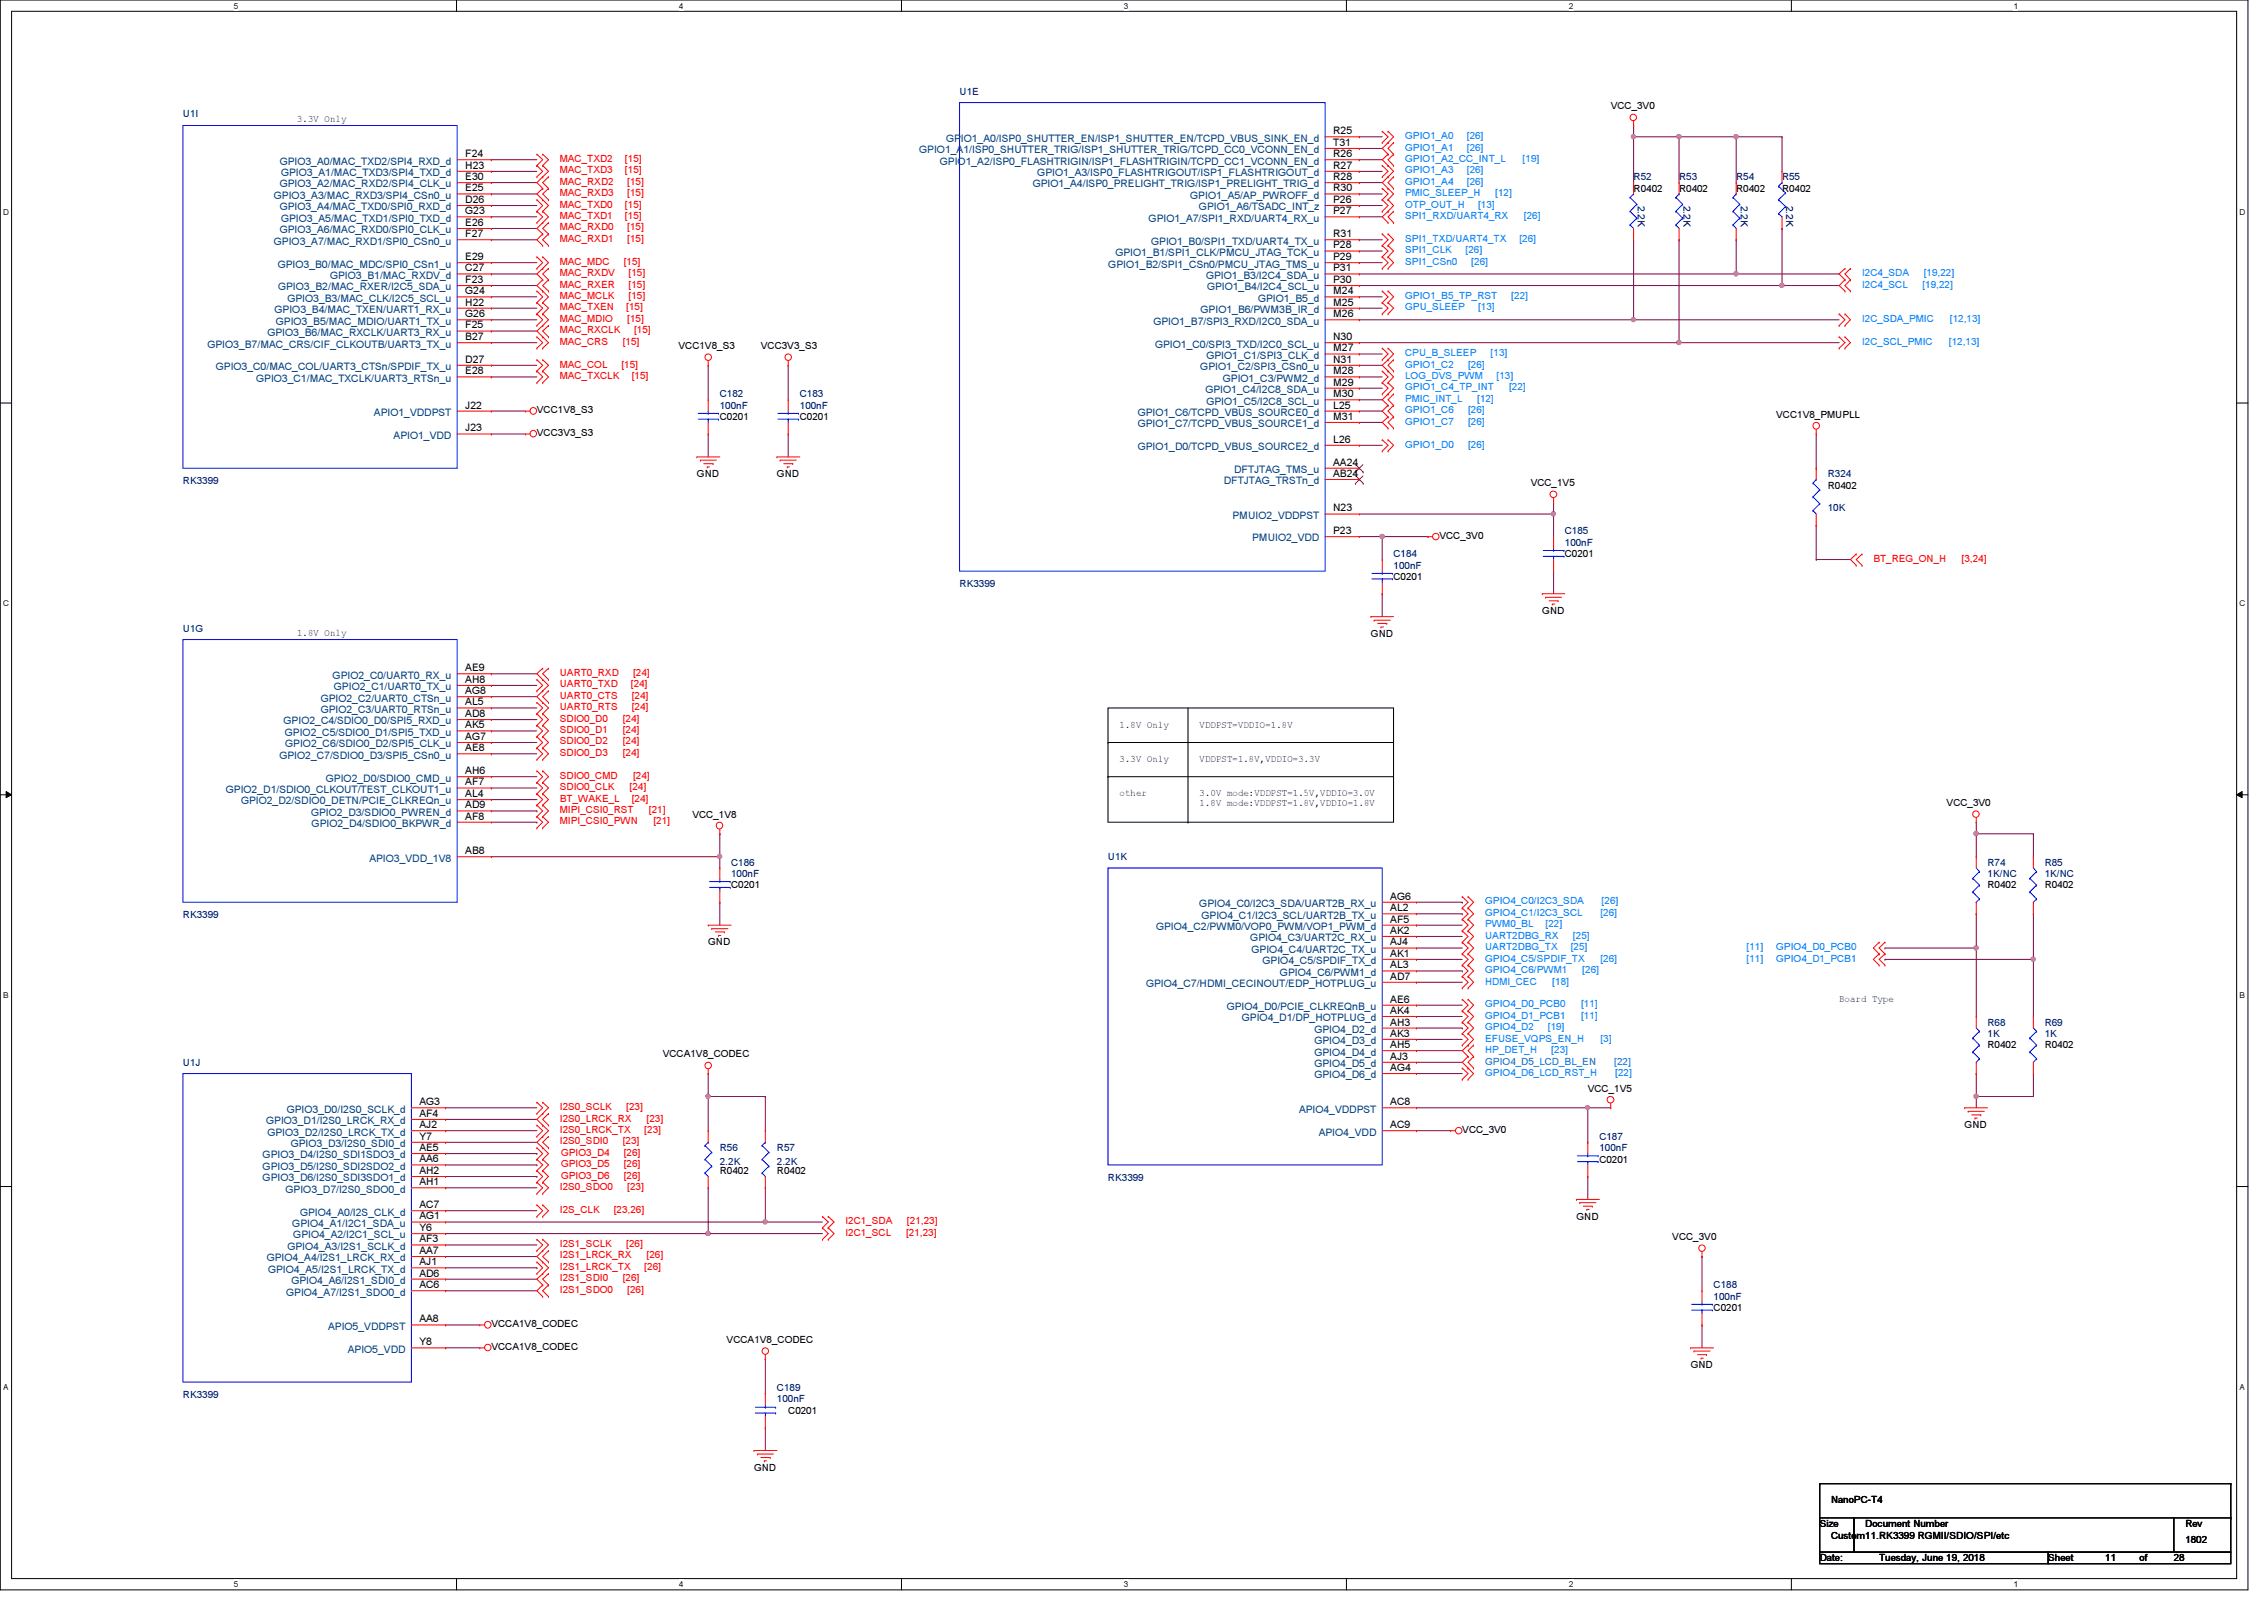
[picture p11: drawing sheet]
<svg xmlns="http://www.w3.org/2000/svg" width="297mm" height="210mm" viewBox="0 0 297 210" stroke-linecap="round" stroke-linejoin="round" font-family="sans-serif">
<defs><g id="words">
<g font-size="1.4">
<text x="174.9" y="17.6">R25</text>
<text x="61" y="23.6">E30</text>
<text x="61" y="22.1">H23</text>
<text x="61" y="20.6">F24</text>
<text x="174.9" y="19.1">T31</text>
<text x="174.9" y="20.6">R26</text>
<text x="174.9" y="22.1">R27</text>
<text x="174.9" y="23.6">R28</text>
<text x="61" y="29.6">E26</text>
<text x="61" y="28.1">G23</text>
<text x="61" y="26.6">D26</text>
<text x="61" y="25.1">E25</text>
<text x="174.9" y="25.1">R30</text>
<text x="174.9" y="26.6">P26</text>
<text x="174.9" y="28.1">P27</text>
<text x="61" y="35.6">C27</text>
<text x="61" y="34.1">E29</text>
<text x="61" y="31.1">F27</text>
<text x="174.9" y="31.1">R31</text>
<text x="174.9" y="32.6">P28</text>
<text x="174.9" y="34.1">P29</text>
<text x="174.9" y="35.6">P31</text>
<text x="61" y="41.6">G26</text>
<text x="61" y="40.1">H22</text>
<text x="61" y="38.6">G24</text>
<text x="61" y="37.1">F23</text>
<text x="174.9" y="41.6">M26</text>
<text x="174.9" y="37.1">P30</text>
<text x="174.9" y="38.6">M24</text>
<text x="174.9" y="40.1">M25</text>
<text x="61" y="47.6">D27</text>
<text x="61" y="44.6">B27</text>
<text x="61" y="43.1">F25</text>
<text x="174.9" y="44.6">N30</text>
<text x="174.9" y="46.1">M27</text>
<text x="174.9" y="47.6">N31</text>
<text x="61" y="49.1">E28</text>
<text x="61" y="53.6">J22</text>
<text x="174.9" y="49.1">M28</text>
<text x="174.9" y="50.6">M29</text>
<text x="174.9" y="52.1">M30</text>
<text x="174.9" y="53.6">L25</text>
<text x="61" y="56.6">J23</text>
<text x="174.9" y="55.1">M31</text>
<text x="174.9" y="58.1">L26</text>
<text x="174.9" y="61.1">AA24</text>
<text x="174.9" y="62.6">AB24</text>
<text x="174.9" y="67.1">N23</text>
<text x="174.9" y="70.1">P23</text>
<text x="61" y="88.1">AE9</text>
<text x="61" y="89.6">AH8</text>
<text x="61" y="91.1">AG8</text>
<text x="61" y="92.5">AL5</text>
<text x="61" y="94.1">AD8</text>
<text x="61" y="95.5">AK5</text>
<text x="61" y="97.1">AG7</text>
<text x="61" y="98.6">AE8</text>
<text x="61" y="101.6">AH6</text>
<text x="61" y="103">AF7</text>
<text x="61" y="104.6">AL4</text>
<text x="61" y="106">AD9</text>
<text x="61" y="107.5">AF8</text>
<text x="61" y="112.1">AB8</text>
<text x="182.4" y="118">AG6</text>
<text x="182.4" y="119.5">AL2</text>
<text x="182.4" y="121">AF5</text>
<text x="182.4" y="122.5">AK2</text>
<text x="182.4" y="124">AJ4</text>
<text x="182.4" y="125.5">AK1</text>
<text x="182.4" y="127">AL3</text>
<text x="182.4" y="128.5">AD7</text>
<text x="182.4" y="131.5">AE6</text>
<text x="182.4" y="133">AK4</text>
<text x="182.4" y="134.5">AH3</text>
<text x="182.4" y="136">AK3</text>
<text x="182.4" y="137.5">AH5</text>
<text x="182.4" y="139">AJ3</text>
<text x="182.4" y="140.5">AG4</text>
<text x="55" y="145">AG3</text>
<text x="55" y="146.5">AF4</text>
<text x="55" y="148">AJ2</text>
<text x="55" y="149.5">Y7</text>
<text x="182.4" y="145">AC8</text>
<text x="182.4" y="148">AC9</text>
<text x="55" y="151">AE5</text>
<text x="55" y="152.5">AA6</text>
<text x="55" y="154">AH2</text>
<text x="55" y="155.5">AH1</text>
<text x="55" y="158.5">AC7</text>
<text x="55" y="160">AG1</text>
<text x="55" y="161.5">Y6</text>
<text x="55" y="163">AF3</text>
<text x="55" y="164.5">AA7</text>
<text x="55" y="166">AJ1</text>
<text x="55" y="167.5">AD6</text>
<text x="55" y="173.5">AA8</text>
<text x="55" y="169">AC6</text>
<text x="55" y="176.5">Y8</text>
</g>
<g font-size="1.4" fill="#004080">
<text x="36.7" y="21.6">GPIO3_A0/MAC_TXD2/SPI4_RXD_d</text>
<text x="36.9" y="23.1">GPIO3_A1/MAC_TXD3/SPI4_TXD_d</text>
<text x="120.6" y="20.1">GPIO1_A1/ISP0_SHUTTER_TRIG/ISP1_SHUTTER_TRIG/TCPD_CC0_VCONN_EN_d</text>
<text x="123.3" y="21.6">GPIO1_A2/ISP0_FLASHTRIGIN/ISP1_FLASHTRIGIN/TCPD_CC1_VCONN_EN_d</text>
<text x="124.1" y="18.6">GPIO1_A0/ISP0_SHUTTER_EN/ISP1_SHUTTER_EN/TCPD_VBUS_SINK_EN_d</text>
<text x="136.1" y="23.1">GPIO1_A3/ISP0_FLASHTRIGOUT/ISP1_FLASHTRIGOUT_d</text>
<text x="35.9" y="26.1">GPIO3_A3/MAC_RXD3/SPI4_CSn0_u</text>
<text x="36.7" y="27.6">GPIO3_A4/MAC_TXD0/SPI0_RXD_d</text>
<text x="36.7" y="24.6">GPIO3_A2/MAC_RXD2/SPI4_CLK_u</text>
<text x="36.9" y="29.1">GPIO3_A5/MAC_TXD1/SPI0_TXD_d</text>
<text x="135.5" y="24.6">GPIO1_A4/ISP0_PRELIGHT_TRIG/ISP1_PRELIGHT_TRIG_d</text>
<text x="150.7" y="29.1">GPIO1_A7/SPI1_RXD/UART4_RX_u</text>
<text x="156.2" y="26.1">GPIO1_A5/AP_PWROFF_d</text>
<text x="157.3" y="27.6">GPIO1_A6/TSADC_INT_z</text>
<text x="35.9" y="32.1">GPIO3_A7/MAC_RXD1/SPI0_CSn0_u</text>
<text x="36.4" y="35.1">GPIO3_B0/MAC_MDC/SPI0_CSn1_u</text>
<text x="36.7" y="30.6">GPIO3_A6/MAC_RXD0/SPI0_CLK_u</text>
<text x="145.4" y="35.1">GPIO1_B2/SPI1_CSn0/PMCU_JTAG_TMS_u</text>
<text x="146.3" y="33.6">GPIO1_B1/SPI1_CLK/PMCU_JTAG_TCK_u</text>
<text x="151" y="32.1">GPIO1_B0/SPI1_TXD/UART4_TX_u</text>
<text x="36" y="41.1">GPIO3_B4/MAC_TXEN/UART1_RX_u</text>
<text x="36.5" y="38.1">GPIO3_B2/MAC_RXER/I2C5_SDA_u</text>
<text x="37.7" y="39.6">GPIO3_B3/MAC_CLK/I2C5_SCL_u</text>
<text x="43.3" y="36.6">GPIO3_B1/MAC_RXDV_d</text>
<text x="157.5" y="41.1">GPIO1_B6/PWM3B_IR_d</text>
<text x="158.2" y="36.6">GPIO1_B3/I2C4_SDA_u</text>
<text x="158.4" y="38.1">GPIO1_B4/I2C4_SCL_u</text>
<text x="165.1" y="39.6">GPIO1_B5_d</text>
<text x="27.2" y="45.6">GPIO3_B7/MAC_CRS/CIF_CLKOUTB/UART3_TX_u</text>
<text x="35.1" y="44.1">GPIO3_B6/MAC_RXCLK/UART3_RX_u</text>
<text x="36.2" y="42.6">GPIO3_B5/MAC_MDIO/UART1_TX_u</text>
<text x="151.3" y="42.6">GPIO1_B7/SPI3_RXD/I2C0_SDA_u</text>
<text x="151.6" y="45.6">GPIO1_C0/SPI3_TXD/I2C0_SCL_u</text>
<text x="158.3" y="47.1">GPIO1_C1/SPI3_CLK_d</text>
<text x="28.3" y="48.6">GPIO3_C0/MAC_COL/UART3_CTSn/SPDIF_TX_u</text>
<text x="33.6" y="50.1">GPIO3_C1/MAC_TXCLK/UART3_RTSn_u</text>
<text x="157.5" y="48.6">GPIO1_C2/SPI3_CSn0_u</text>
<text x="158.2" y="51.6">GPIO1_C4/I2C8_SDA_u</text>
<text x="158.3" y="53.1">GPIO1_C5/I2C8_SCL_u</text>
<text x="160.4" y="50.1">GPIO1_C3/PWM2_d</text>
<text x="49.1" y="54.6">APIO1_VDDPST</text>
<text x="51.6" y="57.6">APIO1_VDD</text>
<text x="149.3" y="54.6">GPIO1_C6/TCPD_VBUS_SOURCE0_d</text>
<text x="149.3" y="56">GPIO1_C7/TCPD_VBUS_SOURCE1_d</text>
<text x="149.3" y="59.1">GPIO1_D0/TCPD_VBUS_SOURCE2_d</text>
<text x="160.6" y="63.5">DFTJTAG_TRSTn_d</text>
<text x="161.9" y="62.1">DFTJTAG_TMS_u</text>
<text x="161.7" y="68.1">PMUIO2_VDDPST</text>
<text x="164.3" y="71">PMUIO2_VDD</text>
<text x="43.6" y="89">GPIO2_C0/UART0_RX_u</text>
<text x="37.2" y="95">GPIO2_C4/SDIO0_D0/SPI5_RXD_u</text>
<text x="42.1" y="92">GPIO2_C2/UART0_CTSn_u</text>
<text x="42.1" y="93.5">GPIO2_C3/UART0_RTSn_u</text>
<text x="43.8" y="90.6">GPIO2_C1/UART0_TX_u</text>
<text x="36.7" y="99.5">GPIO2_C7/SDIO0_D3/SPI5_CSn0_u</text>
<text x="37.4" y="96.5">GPIO2_C5/SDIO0_D1/SPI5_TXD_u</text>
<text x="37.4" y="98">GPIO2_C6/SDIO0_D2/SPI5_CLK_u</text>
<text x="29.6" y="104">GPIO2_D1/SDIO0_CLKOUT/TEST_CLKOUT1_u</text>
<text x="31.6" y="105.5">GPIO2_D2/SDIO0_DETN/PCIE_CLKREQn_u</text>
<text x="40.8" y="107">GPIO2_D3/SDIO0_PWREN_d</text>
<text x="42.8" y="102.5">GPIO2_D0/SDIO0_CMD_u</text>
<text x="40.9" y="108.5">GPIO2_D4/SDIO0_BKPWR_d</text>
<text x="48.5" y="113">APIO3_VDD_1V8</text>
<text x="157.3" y="119">GPIO4_C0/I2C3_SDA/UART2B_RX_u</text>
<text x="151.7" y="122">GPIO4_C2/PWM0/VOP0_PWM/VOP1_PWM_d</text>
<text x="157.6" y="120.5">GPIO4_C1/I2C3_SCL/UART2B_TX_u</text>
<text x="164" y="123.5">GPIO4_C3/UART2C_RX_u</text>
<text x="164.2" y="125">GPIO4_C4/UART2C_TX_u</text>
<text x="150.4" y="129.5">GPIO4_C7/HDMI_CECINOUT/EDP_HOTPLUG_u</text>
<text x="165.6" y="126.5">GPIO4_C5/SPDIF_TX_d</text>
<text x="167.9" y="128">GPIO4_C6/PWM1_d</text>
<text x="160.9" y="132.5">GPIO4_D0/PCIE_CLKREQnB_u</text>
<text x="162.9" y="134">GPIO4_D1/DP_HOTPLUG_d</text>
<text x="172.5" y="135.5">GPIO4_D2_d</text>
<text x="172.5" y="137">GPIO4_D3_d</text>
<text x="172.5" y="138.5">GPIO4_D4_d</text>
<text x="172.5" y="140">GPIO4_D5_d</text>
<text x="172.5" y="141.5">GPIO4_D6_d</text>
<text x="34.9" y="147.5">GPIO3_D1/I2S0_LRCK_RX_d</text>
<text x="35.1" y="149">GPIO3_D2/I2S0_LRCK_TX_d</text>
<text x="37.6" y="146">GPIO3_D0/I2S0_SCLK_d</text>
<text x="170.4" y="146">APIO4_VDDPST</text>
<text x="173" y="149">APIO4_VDD</text>
<text x="34.5" y="152">GPIO3_D4/I2S0_SDI1SDO3_d</text>
<text x="34.5" y="153.5">GPIO3_D5/I2S0_SDI2SDO2_d</text>
<text x="34.5" y="155">GPIO3_D6/I2S0_SDI3SDO1_d</text>
<text x="38.1" y="150.5">GPIO3_D3/I2S0_SDI0_d</text>
<text x="37.5" y="156.5">GPIO3_D7/I2S0_SDO0_d</text>
<text x="38.4" y="161">GPIO4_A1/I2C1_SDA_u</text>
<text x="39.4" y="159.5">GPIO4_A0/I2S_CLK_d</text>
<text x="35" y="165.5">GPIO4_A4/I2S1_LRCK_RX_d</text>
<text x="35.2" y="167">GPIO4_A5/I2S1_LRCK_TX_d</text>
<text x="37.7" y="164">GPIO4_A3/I2S1_SCLK_d</text>
<text x="38.5" y="162.5">GPIO4_A2/I2C1_SCL_u</text>
<text x="37.5" y="170">GPIO4_A7/I2S1_SDO0_d</text>
<text x="38.2" y="168.4">GPIO4_A6/I2S1_SDI0_d</text>
<text x="43" y="174.5">APIO5_VDDPST</text>
<text x="45.6" y="177.5">APIO5_VDD</text>
</g>
<g font-size="1.3" fill="#000080">
<text x="24" y="15.4">U1I</text>
<text x="125.9" y="12.4">U1E</text>
<text x="214.3" y="23.7">R52</text>
<text x="220.3" y="23.7">R53</text>
<text x="227.8" y="23.7">R54</text>
<text x="233.8" y="23.7">R55</text>
<text x="214.9" y="27" transform="rotate(90 214.9 27)">2.2K</text>
<text x="220.9" y="27" transform="rotate(90 220.9 27)">2.2K</text>
<text x="228.4" y="27" transform="rotate(90 228.4 27)">2.2K</text>
<text x="234.4" y="27" transform="rotate(90 234.4 27)">2.2K</text>
<text x="94.4" y="52.1">C182</text>
<text x="94.4" y="53.6">100nF</text>
<text x="104.9" y="52.1">C183</text>
<text x="104.9" y="53.6">100nF</text>
<text x="24" y="63.5">RK3399</text>
<text x="239.8" y="62.6">R324</text>
<text x="205.3" y="70.1">C185</text>
<text x="205.3" y="71.6">100nF</text>
<text x="239.8" y="67.1">10K</text>
<text x="125.9" y="77">RK3399</text>
<text x="182.8" y="73.1">C184</text>
<text x="182.8" y="74.6">100nF</text>
<text x="24" y="82.8">U1G</text>
<text x="95.9" y="113.6">C186</text>
<text x="145.4" y="112.8">U1K</text>
<text x="260.8" y="113.6">R74</text>
<text x="268.3" y="113.6">R85</text>
<text x="95.9" y="115.1">100nF</text>
<text x="260.8" y="115.1">1K/NC</text>
<text x="268.3" y="115.1">1K/NC</text>
<text x="24" y="120.4">RK3399</text>
<text x="260.8" y="134.5">R68</text>
<text x="260.8" y="136.1">1K</text>
<text x="268.3" y="134.5">R69</text>
<text x="268.3" y="136.1">1K</text>
<text x="24" y="139.8">U1J</text>
<text x="209.8" y="149.5">C187</text>
<text x="94.4" y="151">R56</text>
<text x="94.4" y="152.8">2.2K</text>
<text x="101.9" y="151">R57</text>
<text x="101.9" y="152.8">2.2K</text>
<text x="145.4" y="154.9">RK3399</text>
<text x="209.8" y="151">100nF</text>
<text x="224.8" y="169">C188</text>
<text x="224.8" y="170.5">100nF</text>
<text x="24" y="183.4">RK3399</text>
<text x="101.9" y="182.5">C189</text>
<text x="101.9" y="184">100nF</text>
</g>
<g font-size="1.3">
<text x="39" y="16">3.3V Only</text>
<text x="211.3" y="14.4">VCC_3V0</text>
<text x="214.3" y="25.1">R0402</text>
<text x="220.3" y="25.1">R0402</text>
<text x="227.8" y="25.1">R0402</text>
<text x="233.8" y="25.1">R0402</text>
<text x="89" y="45.8">VCC1V8_S3</text>
<text x="99.8" y="45.8">VCC3V3_S3</text>
<text x="70.4" y="57.2">VCC3V3_S3</text>
<text x="70.4" y="54.2">VCC1V8_S3</text>
<text x="94.4" y="55.1">C0201</text>
<text x="104.9" y="55.1">C0201</text>
<text x="233" y="54.8">VCC1V8_PMUPLL</text>
<text x="91.4" y="62.6">GND</text>
<text x="101.9" y="62.6">GND</text>
<text x="200.8" y="63.8">VCC_1V5</text>
<text x="239.8" y="64.1">R0402</text>
<text x="188.8" y="70.7">VCC_3V0</text>
<text x="182.8" y="76.1">C0201</text>
<text x="205.3" y="73.1">C0201</text>
<text x="39" y="83.5">1.8V Only</text>
<text x="179.9" y="83.6">GND</text>
<text x="202.4" y="80.6">GND</text>
<text x="146.9" y="95.5">1.8V Only</text>
<text x="157.4" y="95.5">VDDPST=VDDIO=1.8V</text>
<text x="146.9" y="99.9">3.3V Only</text>
<text x="157.4" y="99.9">VDDPST=1.8V,VDDIO=3.3V</text>
<text x="90.8" y="107.3">VCC_1V8</text>
<text x="146.9" y="104.4">other</text>
<text x="157.4" y="104.4">3.0V mode:VDDPST=1.5V,VDDIO=3.0V</text>
<text x="157.4" y="105.7">1.8V mode:VDDPST=1.8V,VDDIO=1.8V</text>
<text x="255.4" y="105.8">VCC_3V0</text>
<text x="95.9" y="116.5">C0201</text>
<text x="260.8" y="116.5">R0402</text>
<text x="268.3" y="116.5">R0402</text>
<text x="92.9" y="124">GND</text>
<text x="241.3" y="131.4">Board Type</text>
<text x="260.8" y="137.5">R0402</text>
<text x="268.3" y="137.5">R0402</text>
<text x="86.9" y="138.7">VCCA1V8_CODEC</text>
<text x="208.3" y="143.3">VCC_1V5</text>
<text x="191.9" y="148.6">VCC_3V0</text>
<text x="257.8" y="148">GND</text>
<text x="94.4" y="154">R0402</text>
<text x="101.9" y="154">R0402</text>
<text x="209.8" y="152.5">C0201</text>
<text x="206.8" y="160">GND</text>
<text x="219.4" y="162.7">VCC_3V0</text>
<text x="224.8" y="172">C0201</text>
<text x="64.5" y="177.1">VCCA1V8_CODEC</text>
<text x="64.5" y="174.1">VCCA1V8_CODEC</text>
<text x="95.3" y="176.2">VCCA1V8_CODEC</text>
<text x="221.8" y="179.5">GND</text>
<text x="103.4" y="185.5">C0201</text>
<text x="98.9" y="193">GND</text>
<text x="240.2" y="197.2">NanoPC-T4</text>
<text x="238.8" y="200.3">Size</text>
<text x="240.2" y="201.8">Custom11.RK3399 RGMII/SDIO/SPI/etc</text>
<text x="244.7" y="200.3">Document Number</text>
<text x="286.7" y="200.3">Rev</text>
<text x="286.7" y="202.4">1802</text>
<text x="238.8" y="204.8">Date:</text>
<text x="246.5" y="204.8">Tuesday, June 19, 2018</text>
<text x="268.7" y="204.8">Sheet</text>
<text x="276.2" y="204.8">11</text>
<text x="280.7" y="204.8">of</text>
<text x="285.2" y="204.8">28</text>
</g>
<g font-size="1.3" fill="#f00">
<text x="73.4" y="21.3">MAC_TXD2</text>
<text x="73.4" y="22.7">MAC_TXD3</text>
<text x="82" y="21.3">[15]</text>
<text x="82" y="22.7">[15]</text>
<text x="73.4" y="24.3">MAC_RXD2</text>
<text x="73.4" y="25.7">MAC_RXD3</text>
<text x="73.4" y="27.3">MAC_TXD0</text>
<text x="73.4" y="28.7">MAC_TXD1</text>
<text x="82" y="27.3">[15]</text>
<text x="82" y="28.7">[15]</text>
<text x="82.3" y="24.3">[15]</text>
<text x="82.3" y="25.7">[15]</text>
<text x="73.4" y="30.2">MAC_RXD0</text>
<text x="73.4" y="31.7">MAC_RXD1</text>
<text x="73.4" y="34.8">MAC_MDC</text>
<text x="81.8" y="34.8">[15]</text>
<text x="82.3" y="30.2">[15]</text>
<text x="82.3" y="31.7">[15]</text>
<text x="73.4" y="37.7">MAC_RXER</text>
<text x="73.4" y="36.2">MAC_RXDV</text>
<text x="73.4" y="39.2">MAC_MCLK</text>
<text x="73.4" y="40.7">MAC_TXEN</text>
<text x="82.2" y="40.7">[15]</text>
<text x="82.5" y="39.2">[15]</text>
<text x="82.5" y="37.7">[15]</text>
<text x="82.5" y="36.2">[15]</text>
<text x="73.4" y="45.2">MAC_CRS</text>
<text x="73.4" y="43.7">MAC_RXCLK</text>
<text x="73.4" y="42.2">MAC_MDIO</text>
<text x="81.7" y="45.2">[15]</text>
<text x="82.3" y="42.2">[15]</text>
<text x="83.2" y="43.7">[15]</text>
<text x="73.4" y="49.7">MAC_TXCLK</text>
<text x="73.4" y="48.2">MAC_COL</text>
<text x="81.5" y="48.2">[15]</text>
<text x="82.9" y="49.7">[15]</text>
<text x="245.8" y="73.7">BT_REG_ON_H</text>
<text x="257.3" y="73.7">[3,24]</text>
<text x="73.4" y="88.7">UART0_RXD</text>
<text x="83.1" y="88.7">[24]</text>
<text x="73.4" y="90.2">UART0_TXD</text>
<text x="73.4" y="94.7">SDIO0_D0</text>
<text x="73.4" y="93.2">UART0_RTS</text>
<text x="73.4" y="91.7">UART0_CTS</text>
<text x="81.7" y="94.7">[24]</text>
<text x="82.8" y="90.2">[24]</text>
<text x="82.9" y="93.2">[24]</text>
<text x="82.9" y="91.7">[24]</text>
<text x="73.4" y="96.2">SDIO0_D1</text>
<text x="73.4" y="99.2">SDIO0_D3</text>
<text x="73.4" y="97.7">SDIO0_D2</text>
<text x="81.7" y="96.2">[24]</text>
<text x="81.7" y="99.2">[24]</text>
<text x="81.7" y="97.7">[24]</text>
<text x="73.4" y="102.2">SDIO0_CMD</text>
<text x="73.4" y="103.7">SDIO0_CLK</text>
<text x="73.4" y="105.2">BT_WAKE_L</text>
<text x="73.4" y="106.7">MIPI_CSI0_RST</text>
<text x="82.6" y="103.7">[24]</text>
<text x="82.9" y="105.2">[24]</text>
<text x="83.1" y="102.2">[24]</text>
<text x="85.1" y="106.7">[21]</text>
<text x="73.4" y="108.2">MIPI_CSI0_PWN</text>
<text x="85.7" y="108.2">[21]</text>
<text x="73.4" y="145.6">I2S0_SCLK</text>
<text x="73.4" y="148.6">I2S0_LRCK_TX</text>
<text x="73.4" y="147.2">I2S0_LRCK_RX</text>
<text x="82.2" y="145.6">[23]</text>
<text x="84.5" y="148.6">[23]</text>
<text x="84.8" y="147.2">[23]</text>
<text x="73.4" y="150.1">I2S0_SDI0</text>
<text x="73.6" y="153.1">GPIO3_D5</text>
<text x="73.6" y="154.6">GPIO3_D6</text>
<text x="73.6" y="151.6">GPIO3_D4</text>
<text x="81.7" y="150.1">[23]</text>
<text x="81.8" y="153.1">[26]</text>
<text x="81.8" y="154.6">[26]</text>
<text x="81.8" y="151.6">[26]</text>
<text x="73.4" y="156.1">I2S0_SDO0</text>
<text x="73.4" y="159.1">I2S_CLK</text>
<text x="80.5" y="159.1">[23,26]</text>
<text x="82.3" y="156.1">[23]</text>
<text x="110.9" y="160.6">I2C1_SDA</text>
<text x="119" y="160.6">[21,23]</text>
<text x="73.4" y="163.6">I2S1_SCLK</text>
<text x="73.4" y="165.1">I2S1_LRCK_RX</text>
<text x="73.4" y="166.6">I2S1_LRCK_TX</text>
<text x="82.2" y="163.6">[26]</text>
<text x="84.5" y="166.6">[26]</text>
<text x="84.8" y="165.1">[26]</text>
<text x="110.9" y="162.1">I2C1_SCL</text>
<text x="118.9" y="162.1">[21,23]</text>
<text x="73.4" y="169.6">I2S1_SDO0</text>
<text x="73.4" y="168.1">I2S1_SDI0</text>
<text x="81.7" y="168.1">[26]</text>
<text x="82.3" y="169.6">[26]</text>
</g>
<g font-size="1.3" fill="#0080ff">
<text x="184.4" y="21.3">GPIO1_A2_CC_INT_L</text>
<text x="184.4" y="19.8">GPIO1_A1</text>
<text x="184.4" y="18.2">GPIO1_A0</text>
<text x="184.4" y="22.7">GPIO1_A3</text>
<text x="192.4" y="19.8">[26]</text>
<text x="192.4" y="18.2">[26]</text>
<text x="192.4" y="22.7">[26]</text>
<text x="199.8" y="21.3">[19]</text>
<text x="184.4" y="25.7">PMIC_SLEEP_H</text>
<text x="184.4" y="27.3">OTP_OUT_H</text>
<text x="184.4" y="28.7">SPI1_RXD/UART4_RX</text>
<text x="184.4" y="24.3">GPIO1_A4</text>
<text x="192.4" y="24.3">[26]</text>
<text x="193.9" y="27.3">[13]</text>
<text x="196.2" y="25.7">[12]</text>
<text x="199.9" y="28.7">[26]</text>
<text x="184.4" y="33.2">SPI1_CLK</text>
<text x="184.4" y="34.8">SPI1_CSn0</text>
<text x="184.4" y="31.7">SPI1_TXD/UART4_TX</text>
<text x="192.3" y="33.2">[26]</text>
<text x="193" y="34.8">[26]</text>
<text x="199.3" y="31.7">[26]</text>
<text x="184.4" y="39.2">GPIO1_B5_TP_RST</text>
<text x="184.4" y="40.7">GPU_SLEEP</text>
<text x="193.9" y="40.7">[13]</text>
<text x="198.3" y="39.2">[22]</text>
<text x="244.3" y="36.2">I2C4_SDA</text>
<text x="244.3" y="37.7">I2C4_SCL</text>
<text x="252.2" y="37.7">[19,22]</text>
<text x="252.4" y="36.2">[19,22]</text>
<text x="184.4" y="46.7">CPU_B_SLEEP</text>
<text x="195.6" y="46.7">[13]</text>
<text x="244.3" y="42.2">I2C_SDA_PMIC</text>
<text x="244.3" y="45.2">I2C_SCL_PMIC</text>
<text x="255.7" y="45.2">[12,13]</text>
<text x="255.8" y="42.2">[12,13]</text>
<text x="184.4" y="52.7">PMIC_INT_L</text>
<text x="184.4" y="51.2">GPIO1_C4_TP_INT</text>
<text x="184.4" y="49.7">LOG_DVS_PWM</text>
<text x="184.4" y="48.2">GPIO1_C2</text>
<text x="192.6" y="48.2">[26]</text>
<text x="193.8" y="52.7">[12]</text>
<text x="196.3" y="49.7">[13]</text>
<text x="198" y="51.2">[22]</text>
<text x="184.4" y="55.7">GPIO1_C7</text>
<text x="184.4" y="58.7">GPIO1_D0</text>
<text x="184.4" y="54.2">GPIO1_C6</text>
<text x="192.6" y="55.7">[26]</text>
<text x="192.6" y="58.7">[26]</text>
<text x="192.6" y="54.2">[26]</text>
<text x="194.9" y="118.7">GPIO4_C0/I2C3_SDA</text>
<text x="210.1" y="118.7">[26]</text>
<text x="194.9" y="121.7">PWM0_BL</text>
<text x="194.9" y="123.1">UART2DBG_RX</text>
<text x="194.9" y="124.7">UART2DBG_TX</text>
<text x="194.9" y="120.1">GPIO4_C1/I2C3_SCL</text>
<text x="202.8" y="121.7">[22]</text>
<text x="206.1" y="124.7">[25]</text>
<text x="206.4" y="123.1">[25]</text>
<text x="210" y="120.1">[26]</text>
<text x="229.1" y="124.7">[11]</text>
<text x="233" y="124.7">GPIO4_D0_PCB0</text>
<text x="194.9" y="129.2">HDMI_CEC</text>
<text x="194.9" y="126.2">GPIO4_C5/SPDIF_TX</text>
<text x="194.9" y="127.6">GPIO4_C6/PWM1</text>
<text x="203.7" y="129.2">[18]</text>
<text x="207.6" y="127.6">[26]</text>
<text x="210" y="126.2">[26]</text>
<text x="229.1" y="126.2">[11]</text>
<text x="233" y="126.2">GPIO4_D1_PCB1</text>
<text x="194.9" y="133.6">GPIO4_D1_PCB1</text>
<text x="194.9" y="136.7">EFUSE_VQPS_EN_H</text>
<text x="194.9" y="132.2">GPIO4_D0_PCB0</text>
<text x="194.9" y="135.1">GPIO4_D2</text>
<text x="203.1" y="135.1">[19]</text>
<text x="207.4" y="133.6">[11]</text>
<text x="207.4" y="132.2">[11]</text>
<text x="210" y="136.7">[3]</text>
<text x="194.9" y="138.1">HP_DET_H</text>
<text x="194.9" y="141.1">GPIO4_D6_LCD_RST_H</text>
<text x="203.5" y="138.1">[23]</text>
<text x="211.9" y="141.1">[22]</text>
</g>
<g font-size="1.3" fill="#0080c0">
<text x="194.9" y="139.7">GPIO4_D5_LCD_BL_EN</text>
<text x="211.8" y="139.7">[22]</text>
</g>
<g font-size="1.1">
<text x="30.7" y="1.1">5</text>
<text x="89.1" y="1.1">4</text>
<text x="147.4" y="1.1">3</text>
<text x="205.8" y="1.1">2</text>
<text x="264.2" y="1.1">1</text>
<text x=".4" y="28.2">D</text>
<text x="293.8" y="28.2">D</text>
<text x=".4" y="79.5">C</text>
<text x="293.8" y="79.5">C</text>
<text x=".4" y="130.9">B</text>
<text x="293.8" y="130.9">B</text>
<text x=".4" y="182.3">A</text>
<text x="293.8" y="182.3">A</text>
<text x="30.7" y="208.2">5</text>
<text x="89.1" y="208.2">4</text>
<text x="147.4" y="208.2">3</text>
<text x="205.8" y="208.2">2</text>
<text x="264.2" y="208.2">1</text>
</g>
</g></defs>
<path d="M0 0h294.9v208.6h-294.9zM1.5 1.5h292v205.6h-292z" fill="none" stroke="#000" stroke-width=".13"/>
<g fill="#fff">
<path d="M30.7 .2h.6v1.2h-.6z"/>
<path d="M30.7 207.3h.6v1.1h-.6z"/>
</g>
<path d="M59.9 0v1.5M59.9 207.1v1.5" fill="none" stroke="#000" stroke-width=".13"/>
<g fill="#fff">
<path d="M89.1 .2h.6v1.2h-.6z"/>
<path d="M89.1 207.3h.6v1.1h-.6z"/>
</g>
<path d="M118.3 0v1.5M118.3 207.1v1.5" fill="none" stroke="#000" stroke-width=".13"/>
<g fill="#fff">
<path d="M147.4 .2h.6v1.2h-.6z"/>
<path d="M147.4 207.3h.6v1.1h-.6z"/>
</g>
<path d="M176.7 0v1.5M176.7 207.1v1.5" fill="none" stroke="#000" stroke-width=".13"/>
<g fill="#fff">
<path d="M205.8 .2h.6v1.2h-.6z"/>
<path d="M205.8 207.3h.6v1.1h-.6z"/>
</g>
<path d="M235 0v1.5M235 207.1v1.5" fill="none" stroke="#000" stroke-width=".13"/>
<g fill="#fff">
<path d="M264.2 .2h.6v1.2h-.6z"/>
<path d="M264.2 207.3h.6v1.1h-.6z"/>
<path d="M.4 27.2h.8v1.2h-.8z"/>
<path d="M293.8 27.2h.8v1.2h-.8z"/>
<path d="M.4 78.6h.8v1.2h-.8z"/>
<path d="M293.8 78.6h.8v1.2h-.8z"/>
</g>
<path d="M0 52.9h1.5M293.5 52.9h1.4" fill="none" stroke="#000" stroke-width=".13"/>
<g fill="#fff">
<path d="M.4 130h.7v1.1h-.7z"/>
<path d="M293.8 130h.8v1.1h-.8z"/>
</g>
<path d="M0 104.3h1.5M.8 103.8l.7 .5-.7 .3zM293.5 104.3l.7-.5v.8zM293.5 104.3h1.4" fill="none" stroke="#000" stroke-width=".13"/>
<path d="M.8 103.8l.7 .5-.7 .3zM293.5 104.3l.7-.5v.8z" fill="#000"/>
<g fill="#fff">
<path d="M.4 181.4h.7v1.1h-.7z"/>
<path d="M293.8 181.4h.8v1.1h-.8z"/>
</g>
<path d="M145.4 92.9h37.4v15h-37.4zM145.4 97.4h.1M145.4 97.4h37.4M155.9 92.9v15M145.4 101.9h.1M145.4 101.9h37.4M155.9 107.9h.1M0 155.7h1.5M293.5 155.7h1.4" fill="none" stroke="#000" stroke-width=".13"/>
<g fill="none" stroke="#800040" stroke-width=".13">
<path d="M178.3 25.4h.1M178.3 27h.1M178.3 38.9h.1M178.3 25.4h3.1M178.3 27h3.1M178.3 38.9h3.1M214.3 42h.1M214.3 42h27M64.5 92.9h.1M64.5 88.4h.1M64.5 89.9h.1M64.5 91.4h.1"/>
<path d="M64.5 94.4h.1M64.5 95.9h.1M64.5 97.4h.1M64.5 98.9h.1M64.5 92.9h5.9M64.5 88.4h5.9M64.5 89.9h5.9M64.5 91.4h5.9M64.5 94.4h5.9M64.5 95.9h5.9M64.5 97.4h5.9M64.5 98.9h5.9"/>
<path d="M64.5 103.4h.1M64.5 101.9h.1M64.5 104.9h.1M64.5 103.4h5.9M64.5 101.9h5.9M64.5 104.9h5.9"/>
</g>
<circle cx="214.3" cy="41.9" r=".29" fill="#f0f"/>
<circle cx="214.3" cy="41.9" r=".29" fill="none" stroke="#f0f" stroke-width=".13"/>
<path d="M220.3 45h.1M220.3 45h21" fill="none" stroke="#800040" stroke-width=".13"/>
<circle cx="220.3" cy="44.9" r=".29" fill="#f0f"/>
<circle cx="220.3" cy="44.9" r=".29" fill="none" stroke="#f0f" stroke-width=".13"/>
<g fill="none" stroke="#800040" stroke-width=".13">
<path d="M178.3 52.5h.1M178.3 52.5h3.1M64.5 112.4h29.9M94.4 118.4h.1M94.4 112.4h.1M94.4 118.4v3M185.8 122.9h.1M185.8 124.4h.1M185.8 128.9h.1M185.8 131.9h.1M185.8 122.9h6.1M185.8 124.4h6.1"/>
<path d="M185.8 128.9h6.1M185.8 131.9h6.1M58.5 146.9h.1M58.5 148.3h.1M58.5 145.3h.1M58.5 149.9h.1M58.5 155.8h.1M58.5 158.8h.1M58.5 146.9h11.9M58.5 148.3h11.9M58.5 145.3h11.9M58.5 149.9h11.9"/>
<path d="M58.5 155.8h11.9M58.5 158.8h11.9M58.5 176.8h.1M58.5 173.8h.1M58.5 176.8h4.4M58.5 173.8h4.4M100.4 178.3h.1M100.4 178.3v4.5M100.4 187.3h.1M100.4 187.3v3"/>
</g>
<circle cx="94.4" cy="112.4" r=".29" fill="#f0f"/>
<circle cx="94.4" cy="112.4" r=".29" fill="none" stroke="#f0f" stroke-width=".13"/>
<g fill="none" stroke="#800040" stroke-width=".13">
<path d="M227.8 17.9h.1M227.8 17.9v6.1M227.8 17.9h6M233.8 17.9h.1M233.8 17.9v4.6M64.5 56.9h.1M64.5 53.9h.1M64.5 56.9h4.5M64.5 53.9h4.5M92.9 56.9h.1M92.9 47.9h.1M92.9 47.9v4.6"/>
<path d="M92.9 56.9v3M103.4 56.9h.1M103.4 47.9h.1M103.4 47.9v4.6M103.4 56.9v3M181.4 77.9h.1M181.4 77.9v3M185.8 133.3h.1M185.8 133.3h6.1M92.9 155.8h.1M92.9 155.8v6M185.8 148.3h.1"/>
<path d="M185.8 148.3h4.5M208.3 154.3h.1M208.3 149.9h.1M208.3 145.3v4.6M208.3 154.3v3.1M223.3 173.8h.1M223.3 164.8h.1M223.3 164.8v4.5M223.3 173.8v3"/>
</g>
<circle cx="92.9" cy="161.8" r=".29" fill="#f0f"/>
<circle cx="92.9" cy="161.8" r=".29" fill="none" stroke="#f0f" stroke-width=".13"/>
<path d="M92.9 143.8h.1M92.9 143.8v4.5M100.4 155.8h.1M100.4 155.8v4.5" fill="none" stroke="#800040" stroke-width=".13"/>
<circle cx="100.4" cy="160.3" r=".29" fill="#f0f"/>
<circle cx="100.4" cy="160.3" r=".29" fill="none" stroke="#f0f" stroke-width=".13"/>
<path d="M92.9 143.8h.1M92.9 143.8h7.5M100.4 143.8h.1M100.4 143.8v4.5" fill="none" stroke="#800040" stroke-width=".13"/>
<circle cx="92.9" cy="143.8" r=".29" fill="#f0f"/>
<circle cx="92.9" cy="143.8" r=".29" fill="none" stroke="#f0f" stroke-width=".13"/>
<g fill="none" stroke="#800040" stroke-width=".13">
<path d="M178.3 19.5h.1M178.3 17.9h.1M178.3 19.5h3.1M178.3 17.9h3.1M64.5 21h.1M64.5 22.5h.1M64.5 24h.1M64.5 25.4h.1M64.5 27h.1M64.5 28.4h.1M64.5 30h.1M64.5 31.5h.1"/>
<path d="M64.5 34.5h.1M64.5 35.9h.1M64.5 37.5h.1M64.5 38.9h.1M64.5 21h5.9M64.5 28.4h5.9M64.5 31.5h5.9M64.5 34.5h5.9M64.5 35.9h5.9M64.5 37.5h5.9M64.5 22.5h5.9M64.5 24h5.9"/>
<path d="M64.5 25.4h5.9M64.5 27h5.9M64.5 30h5.9M64.5 38.9h5.9M178.3 21h.1M178.3 28.4h.1M178.3 31.5h.1M178.3 32.9h.1M178.3 34.5h.1M178.3 24h.1M178.3 22.5h.1M178.3 37.5h.1"/>
<path d="M178.3 21h3.1M178.3 28.4h3.1M178.3 31.5h3.1M178.3 32.9h3.1M178.3 34.5h3.1M178.3 37.5h63M178.3 22.5h3.1M178.3 24h3.1M227.8 35.9h.1M227.8 31.5h.1M227.8 35.9h13.5M227.8 31.5v4.4"/>
<path d="M233.8 37.5h.1M233.8 30h.1M233.8 30v7.5M64.5 43.4h.1M64.5 45h.1M64.5 47.9h.1M64.5 49.4h.1M64.5 40.4h.1M64.5 42h.1M64.5 43.4h5.9M64.5 45h5.9M64.5 47.9h5.9"/>
<path d="M64.5 49.4h5.9M64.5 40.4h5.9M64.5 42h5.9M178.3 55.4h.1M178.3 58.4h.1M178.3 50.9h.1M178.3 49.4h.1M178.3 53.9h.1M178.3 40.4h.1M178.3 46.4h.1M178.3 47.9h.1M178.3 55.4h3.1"/>
<path d="M178.3 58.4h3.1M178.3 50.9h3.1M178.3 47.9h3.1M178.3 49.4h3.1M178.3 40.4h3.1M178.3 53.9h3.1M178.3 46.4h3.1M178.3 70.4h3.1M181.4 70.4h.1M203.8 74.9h.1M203.8 67.4h.1M203.8 67.4v3"/>
<path d="M203.8 74.9v3M185.8 137.8h.1M185.8 121.4h.1M185.8 136.4h.1M185.8 125.9h.1M185.8 139.4h.1M185.8 137.8h6.1M185.8 121.4h6.1M185.8 136.4h6.1M185.8 125.9h6.1M185.8 139.4h6.1M92.9 140.8h.1"/>
<path d="M92.9 140.8v3M185.8 140.8h.1M185.8 140.8h6.1M58.5 169.3h.1M58.5 164.8h.1M58.5 163.3h.1M58.5 167.8h.1M58.5 161.8h.1M58.5 160.3h.1M58.5 169.3h11.9M58.5 164.8h11.9M58.5 163.3h11.9"/>
<path d="M58.5 167.8h11.9M58.5 161.8h34.4M58.5 160.3h41.9"/>
</g>
<circle cx="233.8" cy="37.4" r=".29" fill="#f0f"/>
<circle cx="233.8" cy="37.4" r=".29" fill="none" stroke="#f0f" stroke-width=".13"/>
<path d="M178.3 35.9h.1M178.3 35.9h49.5" fill="none" stroke="#800040" stroke-width=".13"/>
<circle cx="227.8" cy="35.9" r=".29" fill="#f0f"/>
<circle cx="227.8" cy="35.9" r=".29" fill="none" stroke="#f0f" stroke-width=".13"/>
<path d="M214.3 16.5h.1M214.3 16.5v1.4M220.3 17.9h.1M220.3 17.9h7.5" fill="none" stroke="#800040" stroke-width=".13"/>
<circle cx="227.8" cy="17.9" r=".29" fill="#f0f"/>
<circle cx="227.8" cy="17.9" r=".29" fill="none" stroke="#f0f" stroke-width=".13"/>
<circle cx="220.3" cy="17.9" r=".29" fill="#f0f"/>
<circle cx="220.3" cy="17.9" r=".29" fill="none" stroke="#f0f" stroke-width=".13"/>
<path d="M214.3 17.9h.1M214.3 17.9v6.1" fill="none" stroke="#800040" stroke-width=".13"/>
<circle cx="214.3" cy="17.9" r=".29" fill="#f0f"/>
<circle cx="214.3" cy="17.9" r=".29" fill="none" stroke="#f0f" stroke-width=".13"/>
<g fill="none" stroke="#800040" stroke-width=".13">
<path d="M214.3 17.9h.1M214.3 17.9h6M220.3 17.9h.1M220.3 17.9v6.1M214.3 31.5h.1M214.3 31.5v10.5h-36M220.3 31.5h.1M220.3 31.5v13.5h-42M178.3 42h.1M178.3 45h.1M94.4 109.4h.1M94.4 109.4v3"/>
<path d="M185.8 118.4h6.1M185.8 119.9h6.1M191.9 118.4h.1M191.9 119.9h.1M185.8 134.9h6.1M191.9 134.9h.1M185.8 145.3h22.5M208.3 145.3h.1M58.5 166.3h11.9M70.4 166.3h.1M92.9 161.8h.1M92.9 161.8h15"/>
<path d="M100.4 160.3h.1M100.4 160.3h7.5"/>
</g>
<circle cx="208.3" cy="145.3" r=".29" fill="#f0f"/>
<circle cx="208.3" cy="145.3" r=".29" fill="none" stroke="#f0f" stroke-width=".13"/>
<path d="M178.3 67.4h25.5M203.8 67.4h.1" fill="none" stroke="#800040" stroke-width=".13"/>
<circle cx="203.8" cy="67.4" r=".29" fill="#f0f"/>
<circle cx="203.8" cy="67.4" r=".29" fill="none" stroke="#f0f" stroke-width=".13"/>
<path d="M181.4 70.4h6M187.4 70.4h.1M203.8 65.9h.1M203.8 65.9v1.5M58.5 152.8h11.9M58.5 154.3h11.9M58.5 151.3h11.9M70.4 152.8h.1M70.4 154.3h.1M70.4 151.3h.1M208.3 145.3h3M211.3 145.3h.1" fill="none" stroke="#800040" stroke-width=".13"/>
<circle cx="181.3" cy="70.4" r=".29" fill="#f0f"/>
<circle cx="181.3" cy="70.4" r=".29" fill="none" stroke="#f0f" stroke-width=".13"/>
<g fill="none" stroke="#800040" stroke-width=".13">
<path d="M181.4 70.4h.1M181.4 70.4v3M64.5 106.4h5.9M64.5 107.9h5.9M70.4 106.4h.1M70.4 107.9h.1M94.4 112.4h.1M94.4 112.4v1.5M259.3 107.9h.1M259.3 109.4h.1M259.3 107.9v1.5M259.3 109.4h7.5"/>
<path d="M185.8 127.4h6.1M191.9 127.4h.1"/>
</g>
<circle cx="259.3" cy="109.4" r=".29" fill="#f0f"/>
<circle cx="259.3" cy="109.4" r=".29" fill="none" stroke="#f0f" stroke-width=".13"/>
<path d="M259.3 109.4h.1M259.3 109.4v3M266.8 109.4h.1M266.8 109.4v3M259.3 124.4h.1M259.3 124.4v8.9" fill="none" stroke="#800040" stroke-width=".13"/>
<circle cx="259.3" cy="124.3" r=".29" fill="#f0f"/>
<circle cx="259.3" cy="124.3" r=".29" fill="none" stroke="#f0f" stroke-width=".13"/>
<path d="M259.3 119.9h.1M259.3 119.9v4.5h-12M266.8 119.9h.1M266.8 119.9v13.4M247.3 124.4h.1M247.3 125.9h.1M247.3 125.9h19.5M266.8 125.9h.1" fill="none" stroke="#800040" stroke-width=".13"/>
<circle cx="266.8" cy="125.8" r=".29" fill="#f0f"/>
<circle cx="266.8" cy="125.8" r=".29" fill="none" stroke="#f0f" stroke-width=".13"/>
<path d="M259.3 140.8h.1M259.3 143.8h.1M259.3 140.8v3M259.3 143.8h7.5" fill="none" stroke="#800040" stroke-width=".13"/>
<circle cx="259.3" cy="143.8" r=".29" fill="#f0f"/>
<circle cx="259.3" cy="143.8" r=".29" fill="none" stroke="#f0f" stroke-width=".13"/>
<path d="M238.3 56.9v4.5M238.3 73.4h.1M238.3 68.9h.1M238.3 61.4h.1M238.3 73.4h4.5M238.3 68.9v4.5M259.3 143.8h.1M259.3 143.8v1.5M266.8 140.8h.1M266.8 140.8v3" fill="none" stroke="#800040" stroke-width=".13"/>
<g fill="none" stroke="#f00" stroke-width=".13">
<path d="M173.9 17.9h4.4M173.9 19.5h4.4M178.3 17.9h.1M178.3 19.5h.1M181.4 18.7h.1M181.4 17.2h.1M181.4 17.2l.7 .7-.7 .8M182.1 18.7h.1M182.1 17.2h.1M182.1 18.7l-.7 .8 .7 .7M182.1 17.2l.7 .7-.7 .8M182.8 18.7h.1"/>
<path d="M182.8 18.7l-.7 .8 .7 .7M214.3 16.5h.1M214.3 15.9v.6M60 21h4.5M60 22.5h4.5M60 24h4.5M60 25.4h4.5M60 27h4.5M60 28.4h4.5M60 31.5h4.5M60 34.5h4.5M60 35.9h4.5"/>
<path d="M60 37.5h4.5M60 38.9h4.5M60 30h4.5M64.5 38.9h.1M64.5 37.5h.1M64.5 35.9h.1M64.5 34.5h.1M64.5 31.5h.1M64.5 30h.1M64.5 28.4h.1M64.5 27h.1M64.5 25.4h.1"/>
<path d="M64.5 24h.1M64.5 22.5h.1M64.5 21h.1M70.4 21.7h.1M70.4 20.2h.1M70.4 23.2h.1M70.4 27.7h.1M70.4 26.2h.1M70.4 29.2h.1M70.4 35.2h.1M70.4 33.7h.1M70.4 39.7h.1"/>
<path d="M70.4 38.2h.1M70.4 20.2l.8 .8-.8 .7M70.4 21.7l.8 .8-.8 .7M70.4 26.2l.8 .8-.8 .7M70.4 27.7l.8 .7-.8 .8M70.4 33.7l.8 .8-.8 .7M70.4 38.2l.8 .7-.8 .8M70.4 39.7l.8 .7-.8 .8M71.2 36.7h.1M71.2 38.2h.1M71.2 23.2h.1M71.2 24.7h.1"/>
<path d="M71.2 26.2h.1M71.2 29.2h.1M71.2 30.7h.1M71.2 32.2h.1M71.2 21.7h.1M71.2 20.2h.1M71.2 27.7h.1M71.2 35.2h.1M71.2 33.7h.1M71.2 39.7h.1M71.2 36.7l-.8 .8 .8 .7M71.2 23.2l-.8 .8 .8 .7"/>
<path d="M71.2 24.7l-.8 .7 1.6 1.6-.8 .7M71.2 27.7l.8 .7-1.6 1.6 .8 .7M71.2 30.7l-.8 .8 .8 .7M71.2 20.2l.8 .8-.8 .7M71.2 21.7l.8 .8-.8 .7M71.2 33.7l.8 .8-.8 .7M71.2 35.2l-.8 .7 .8 .8M71.2 38.2l.8 .7-.8 .8M71.2 39.7l.8 .7-.8 .8M72 38.2h.1M72 36.7h.1M72 24.7h.1"/>
<path d="M72 23.2h.1M72 26.2h.1M72 30.7h.1M72 29.2h.1M72 32.2h.1M72 35.2h.1M72 36.7l-.8 .8 .8 .7M72 23.2l-.8 .8 .8 .7M72 24.7l-.8 .7 .8 .8M72 29.2l-.8 .8 .8 .7M72 30.7l-.8 .8 .8 .7M72 35.2l-.8 .7 .8 .8"/>
<path d="M173.9 21h4.4M173.9 22.5h4.4M173.9 24h4.4M173.9 25.4h4.4M173.9 27h4.4M173.9 28.4h4.4M173.9 31.5h4.4M173.9 32.9h4.4M173.9 34.5h4.4M173.9 35.9h4.4M173.9 37.5h4.4M173.9 38.9h4.4"/>
<path d="M178.3 21h.1M178.3 22.5h.1M178.3 24h.1M178.3 25.4h.1M178.3 27h.1M178.3 28.4h.1M178.3 31.5h.1M178.3 32.9h.1M178.3 34.5h.1M178.3 35.9h.1M178.3 37.5h.1M178.3 38.9h.1"/>
<path d="M181.4 26.2h.1M181.4 24.7h.1M181.4 27.7h.1M181.4 39.7h.1M181.4 38.2h.1M181.4 33.7h.1M181.4 32.2h.1M181.4 35.2h.1M181.4 30.7h.1M181.4 23.2h.1M181.4 21.7h.1M181.4 24.7l.7 .7-.7 .8"/>
<path d="M181.4 26.2l.7 .8-.7 .7M181.4 38.2l.7 .7-.7 .8M181.4 32.2l.7 .7-.7 .8M181.4 33.7l.7 .8-.7 .7M181.4 30.7l.7 .8-.7 .7M181.4 21.7l.7 .8-.7 .7M181.4 39.7l.7 .7-.7 .8M182.1 26.2h.1M182.1 24.7h.1M182.1 27.7h.1M182.1 39.7h.1M182.1 38.2h.1"/>
<path d="M182.1 20.2h.1M182.1 21.7h.1M182.1 33.7h.1M182.1 32.2h.1M182.1 35.2h.1M182.1 30.7h.1M182.1 29.2h.1M182.1 23.2h.1M182.1 21.7l.7 .8-1.4 1.5 1.4 1.4-.7 .8M182.1 26.2l.7 .8-.7 .7M182.1 38.2l.7 .7-.7 .8M182.1 20.2l-.7 .8 .7 .7"/>
<path d="M182.1 32.2l.7 .7-.7 .8M182.1 33.7l.7 .8-.7 .7M182.1 30.7l.7 .8-.7 .7M182.1 27.7l-.7 .7 .7 .8M182.1 39.7l.7 .7-.7 .8M182.8 21.7h.1M182.8 20.2h.1M182.8 29.2h.1M182.8 27.7h.1M182.8 23.2h.1M182.8 24.7h.1M182.8 20.2l-.7 .8 .7 .7"/>
<path d="M182.8 27.7l-.7 .7 .7 .8M182.8 23.2l-.7 .8 .7 .7M214.3 31.5h.1M214.3 24h.1M214.3 24v1.4M214.3 30v1.5M220.3 31.5h.1M220.3 24h.1M220.3 24v1.4M220.3 30v1.5M227.8 31.5h.1M227.8 24h.1"/>
<path d="M227.8 24v1.4M227.8 30v1.5M233.8 30h.1M233.8 22.5h.1M233.8 22.5v1.5M233.8 28.4v1.6M242.1 35.2h.1M242.1 36.7h.1M242.1 38.2h.1M242.1 35.2l-.8 .7 .8 .8M242.1 36.7l-.8 .8 .8 .7M242.8 36.7h.1"/>
<path d="M242.8 35.2h.1M242.8 38.2h.1M242.8 35.2l-.7 .7 .7 .8M242.8 36.7l-.7 .8 .7 .7M60 56.9h4.5M60 53.9h4.5M60 45h4.5M60 42h4.5M60 47.9h4.5M60 49.4h4.5M60 40.4h4.5M60 43.4h4.5"/>
<path d="M64.5 49.4h.1M64.5 47.9h.1M64.5 45h.1M64.5 43.4h.1M64.5 42h.1M64.5 40.4h.1M64.5 56.9h.1M64.5 53.9h.1M69 56.9h.1M69 53.9h.1M69 56.9h.6M69 53.9h.6"/>
<path d="M70.4 50.2h.1M70.4 48.7h.1M70.4 47.2h.1M70.4 45.7h.1M70.4 44.2h.1M70.4 41.2h.1M70.4 42.7h.1M70.4 48.7l.8 .7-.8 .8M70.4 47.2l.8 .7-.8 .8M70.4 44.2l.8 .8-.8 .7M70.4 41.2l.8 .8-.8 .7M71.2 50.2h.1"/>
<path d="M71.2 48.7h.1M71.2 47.2h.1M71.2 45.7h.1M71.2 44.2h.1M71.2 42.7h.1M71.2 41.2h.1M71.2 48.7l.8 .7-.8 .8M71.2 47.2l.8 .7-.8 .8M71.2 42.7l-.8 .7 1.6 1.6-.8 .7M71.2 41.2l.8 .8-.8 .7M72 44.2h.1M72 42.7h.1"/>
<path d="M72 42.7l-.8 .7 .8 .8M91.4 59.9h.1M91.4 59.9h3M92.9 47.9h.1M92.9 52.5h.1M92.9 56.9h.1M92.9 47.3v.6M92.9 52.5v1.4M92.9 55.4v1.5M101.9 59.9h.1M101.9 59.9h3M103.4 47.9h.1"/>
<path d="M103.4 52.5h.1M103.4 56.9h.1M103.4 47.3v.6M103.4 52.5v1.4M103.4 55.4v1.5M173.9 53.9h4.4M173.9 45h4.4M173.9 42h4.4M173.9 46.4h4.4M173.9 47.9h4.4M173.9 49.4h4.4M173.9 50.9h4.4"/>
<path d="M173.9 52.5h4.4M173.9 55.4h4.4M173.9 58.4h4.4M173.9 40.4h4.4M178.3 45h.1M178.3 42h.1M178.3 46.4h.1M178.3 47.9h.1M178.3 49.4h.1M178.3 50.9h.1M178.3 52.5h.1M178.3 53.9h.1"/>
<path d="M178.3 55.4h.1M178.3 58.4h.1M178.3 40.4h.1M181.4 59.2h.1M181.4 57.7h.1M181.4 51.7h.1M181.4 50.2h.1M181.4 48.7h.1M181.4 41.2h.1M181.4 47.2h.1M181.4 45.7h.1M181.4 57.7l.7 .7-.7 .8"/>
<path d="M181.4 50.2l.7 .7-.7 .8M181.4 48.7l.7 .7-.7 .8M181.4 45.7l.7 .7-.7 .8M182.1 51.7h.1M182.1 53.2h.1M182.1 54.7h.1M182.1 56.2h.1M182.1 59.2h.1M182.1 57.7h.1M182.1 50.2h.1M182.1 48.7h.1M182.1 41.2h.1"/>
<path d="M182.1 47.2h.1M182.1 45.7h.1M182.1 51.7l-.7 .8 .7 .7M182.1 54.7l-.7 .7 .7 .8M182.1 57.7l.7 .7-.7 .8M182.1 50.2l.7 .7-.7 .8M182.1 48.7l.7 .7-.7 .8M182.1 53.2l-.7 .7 .7 .8M182.1 45.7l.7 .7-.7 .8M182.1 47.2l-.7 .7 .7 .8M182.8 53.2h.1M182.8 51.7h.1"/>
<path d="M182.8 56.2h.1M182.8 54.7h.1M182.8 47.2h.1M182.8 48.7h.1M182.8 51.7l-.7 .8 .7 .7M182.8 54.7l-.7 .7 .7 .8M182.8 53.2l-.7 .7 .7 .8M182.8 47.2l-.7 .7 .7 .8M238.3 56.9h.1M238.3 56.3v.6M241.3 42.7h.1M241.3 41.2h.1"/>
<path d="M241.3 45.7h.1M241.3 44.2h.1M241.3 41.2l.8 .8-.8 .7M241.3 44.2l.8 .8-.8 .7M242.1 42.7h.1M242.1 41.2h.1M242.1 45.7h.1M242.1 44.2h.1M242.1 41.2l.7 .8-.7 .7M242.1 44.2l.7 .8-.7 .7M91.9 60.4h.1M91.9 60.4h2.1"/>
<path d="M92.3 60.8h1.3M92.8 61.3h.1M92.8 61.3h.3M93.6 60.8h.1M102.4 60.4h.1M102.4 60.4h2.1M102.8 60.8h1.2M103.3 61.3h.1M103.3 61.3h.3M104 60.8h.1M173.9 70.4h4.4M173.9 61.4h4.4"/>
<path d="M173.9 62.9h4.4M173.9 67.4h4.4M178.3 61.4h.1M178.3 62.9h.1M178.3 67.4h.1M178.3 70.4h.1M181.4 73.4h.1M181.4 77.9h.1M181.4 73.4v1.5M181.4 76.4v1.5M187.4 70.4h.1M187.4 70.4h.6"/>
<path d="M202.3 77.9h.1M202.3 77.9h3M202.8 78.4h.1M202.8 78.4h2.1M203.2 78.8h1.2M203.7 79.2h.1M203.7 79.2h.3M203.8 65.9h.1M203.8 70.4h.1M203.8 74.9h.1M203.8 65.3v.6M203.8 70.4v1.5"/>
<path d="M203.8 73.4v1.5M204.4 78.8h.1M238.3 68.9h.1M238.3 61.4h.1M238.3 61.4v1.5M238.3 67.4v1.5M243.5 72.7h.1M243.5 74.2h.1M243.5 72.7l-.7 .7 .7 .8M244.3 74.2h.1M244.3 72.7h.1M244.3 72.7l-.8 .7 .8 .8"/>
<path d="M60 88.4h4.5M60 89.9h4.5M60 91.4h4.5M60 92.9h4.5M60 94.4h4.5M60 95.9h4.5M60 97.4h4.5M60 98.9h4.5M64.5 88.4h.1M64.5 89.9h.1M64.5 91.4h.1M64.5 92.9h.1"/>
<path d="M64.5 94.4h.1M64.5 95.9h.1M64.5 97.4h.1M64.5 98.9h.1M70.4 90.6h.1M70.4 89.2h.1M70.4 95.2h.1M70.4 93.6h.1M70.4 96.6h.1M70.4 99.7h.1M70.4 98.1h.1M70.4 92.2h.1"/>
<path d="M70.4 89.2l.8 .7-.8 .7M70.4 93.6l.8 .8-.8 .8M70.4 95.2l.8 .7-.8 .7M70.4 98.1l.8 .8-.8 .8M70.4 96.6l.8 .8-.8 .7M70.4 92.2l.8 .7-.8 .7M71.2 90.6h.1M71.2 89.2h.1M71.2 95.2h.1M71.2 93.6h.1M71.2 96.6h.1M71.2 99.7h.1"/>
<path d="M71.2 98.1h.1M71.2 87.7h.1M71.2 92.2h.1M71.2 87.7l-.8 .7 1.6 1.5-.8 .7M71.2 93.6l.8 .8-.8 .8M71.2 95.2l.8 .7-.8 .7M71.2 98.1l.8 .8-.8 .8M71.2 96.6l.8 .8-.8 .7M71.2 92.2l.8 .7-.8 .7M71.2 90.6l-.8 .8 .8 .8M72 89.2h.1M72 87.7h.1"/>
<path d="M72 92.2h.1M72 90.6h.1M72 87.7l-.8 .7 .8 .8M72 90.6l-.8 .8 .8 .8M179.9 80.9h.1M179.9 80.9h2.9M180.3 81.4h.1M180.3 81.4h2.1M180.8 81.8h1.1M181.2 82.3h.1M181.2 82.3h.3M181.9 81.8h.1"/>
<path d="M60 101.9h4.5M60 103.4h4.5M60 104.9h4.5M60 106.4h4.5M60 107.9h4.5M60 112.4h4.5M64.5 101.9h.1M64.5 103.4h.1M64.5 104.9h.1M64.5 106.4h.1M64.5 107.9h.1M64.5 112.4h.1"/>
<path d="M70.4 102.7h.1M70.4 101.1h.1M70.4 104.1h.1M70.4 105.6h.1M70.4 107.1h.1M70.4 108.6h.1M70.4 101.1l.8 .8-.8 .8M70.4 102.7l.8 .7-.8 .7M70.4 104.1l.8 .8-.8 .7M70.4 105.6l.8 .8-.8 .7M70.4 107.1l.8 .8-.8 .7M71.2 102.7h.1"/>
<path d="M71.2 101.1h.1M71.2 104.1h.1M71.2 105.6h.1M71.2 107.1h.1M71.2 108.6h.1M71.2 101.1l.8 .8-.8 .8M71.2 102.7l.8 .7-.8 .7M71.2 104.1l.8 .8-.8 .7M71.2 105.6l.8 .8-.8 .7M71.2 107.1l.8 .8-.8 .7M94.4 109.4h.1M94.4 113.9h.1"/>
<path d="M94.4 118.4h.1M94.4 108.8v.6M94.4 113.9v1.5M94.4 116.9v1.5M181.4 118.4h4.4M181.4 119.9h4.4M185.8 118.4h.1M185.8 119.9h.1M191.9 119.1h.1M191.9 117.6h.1M191.9 119.1l.7 .8-.7 .7M191.9 117.6l.7 .8-.7 .7"/>
<path d="M192.6 119.1h.1M192.6 117.6h.1M192.6 119.1l.7 .8-.7 .7M192.6 117.6l.7 .8-.7 .7M259.3 107.9h.1M259.3 112.4h.1M259.3 119.9h.1M259.3 107.3v.6M259.3 112.4v1.5M259.3 118.4v1.5M266.8 112.4h.1M266.8 119.9h.1"/>
<path d="M266.8 112.4v1.5M266.8 118.4v1.5M92.9 121.4h.1M92.9 121.4h3M93.4 121.8h.1M93.4 121.8h2.1M93.8 122.3h1.2M94.3 122.7h.1M94.3 122.7h.3M95 122.3h.1M181.4 121.4h4.4M181.4 122.9h4.4"/>
<path d="M181.4 124.4h4.4M181.4 125.9h4.4M181.4 127.4h4.4M181.4 128.9h4.4M181.4 131.9h4.4M181.4 133.3h4.4M181.4 134.9h4.4M181.4 136.4h4.4M181.4 137.8h4.4M181.4 139.4h4.4M185.8 121.4h.1M185.8 122.9h.1"/>
<path d="M185.8 124.4h.1M185.8 125.9h.1M185.8 127.4h.1M185.8 128.9h.1M185.8 131.9h.1M185.8 133.3h.1M185.8 134.9h.1M185.8 136.4h.1M185.8 137.8h.1M185.8 139.4h.1M191.9 129.6h.1M191.9 128.1h.1"/>
<path d="M191.9 134.1h.1M191.9 132.6h.1M191.9 122.1h.1M191.9 120.6h.1M191.9 137.1h.1M191.9 135.6h.1M191.9 123.6h.1M191.9 125.1h.1M191.9 131.1h.1M191.9 126.6h.1M191.9 128.1l.7 .8-.7 .7M191.9 132.6l.7 .7-.7 .8"/>
<path d="M191.9 120.6l.7 .8-.7 .7M191.9 135.6l.7 .8-.7 .7M191.9 122.1l.7 .8-.7 .7M191.9 123.6l.7 .8-.7 .7M191.9 131.1l.7 .8-.7 .7M191.9 125.1l.7 .8-.7 .7M191.9 134.1l.7 .8-.7 .7M191.9 126.6l.7 .8-.7 .7M192.6 129.6h.1M192.6 128.1h.1M192.6 134.1h.1M192.6 132.6h.1"/>
<path d="M192.6 137.1h.1M192.6 138.6h.1M192.6 122.1h.1M192.6 120.6h.1M192.6 135.6h.1M192.6 123.6h.1M192.6 125.1h.1M192.6 131.1h.1M192.6 126.6h.1M192.6 128.1l.7 .8-.7 .7M192.6 132.6l.7 .7-.7 .8M192.6 137.1l-.7 .7 .7 .8"/>
<path d="M192.6 120.6l.7 .8-.7 .7M192.6 135.6l.7 .8-.7 .7M192.6 122.1l.7 .8-.7 .7M192.6 123.6l.7 .8-.7 .7M192.6 131.1l.7 .8-.7 .7M192.6 125.1l.7 .8-.7 .7M192.6 138.6l-.7 .8 1.4 1.4-.7 .8M192.6 134.1l.7 .8-.7 .7M192.6 126.6l.7 .8-.7 .7M193.3 138.6h.1M193.3 137.1h.1M193.3 137.1l-.7 .7 .7 .8"/>
<path d="M193.3 138.6l-.7 .8 .7 .7M246.5 126.6h.1M246.5 125.1h.1M246.5 123.6h.1M246.5 125.1l-.7 .8 .7 .7M246.5 123.6l-.7 .8 .7 .7M247.3 126.6h.1M247.3 125.1h.1M247.3 123.6h.1M247.3 125.1l-.8 .8 .8 .7M247.3 123.6l-.8 .8 .8 .7M259.3 133.3h.1"/>
<path d="M259.3 133.3v1.6M259.3 139.4v1.4M266.8 133.3h.1M266.8 133.3v1.6M266.8 139.4v1.4M54 148.3h4.5M54 145.3h4.5M54 146.9h4.5M54 149.9h4.5M54 151.3h4.5M54 152.8h4.5M54 154.3h4.5"/>
<path d="M54 155.8h4.5M54 158.8h4.5M58.5 145.3h.1M58.5 146.9h.1M58.5 148.3h.1M58.5 149.9h.1M58.5 151.3h.1M58.5 152.8h.1M58.5 154.3h.1M58.5 155.8h.1M58.5 158.8h.1M70.4 146.1h.1"/>
<path d="M70.4 144.6h.1M70.4 149.1h.1M70.4 147.6h.1M70.4 156.6h.1M70.4 155.1h.1M70.4 159.6h.1M70.4 158.1h.1M70.4 153.6h.1M70.4 152.1h.1M70.4 150.6h.1M70.4 144.6l.8 .7-.8 .8M70.4 147.6l.8 .7-.8 .8"/>
<path d="M70.4 155.1l.8 .7-.8 .8M70.4 158.1l.8 .7-.8 .8M70.4 152.1l.8 .7-.8 .8M70.4 153.6l.8 .7-.8 .8M70.4 150.6l.8 .7-.8 .8M71.2 146.1h.1M71.2 144.6h.1M71.2 149.1h.1M71.2 147.6h.1M71.2 156.6h.1M71.2 155.1h.1M71.2 159.6h.1"/>
<path d="M71.2 158.1h.1M71.2 150.6h.1M71.2 153.6h.1M71.2 152.1h.1M71.2 144.6l.8 .7-1.6 1.6 .8 .7M71.2 147.6l.8 .7-1.6 1.6 .8 .7M71.2 155.1l.8 .7-.8 .8M71.2 158.1l.8 .7-.8 .8M71.2 152.1l.8 .7-.8 .8M71.2 153.6l.8 .7-.8 .8M71.2 150.6l.8 .7-.8 .8M72 147.6h.1"/>
<path d="M72 146.1h.1M72 150.6h.1M72 149.1h.1M72 146.1l-.8 .8 .8 .7M72 149.1l-.8 .8 .8 .7M92.9 140.8h.1M92.9 155.8h.1M92.9 148.3h.1M92.9 140.3v.5M92.9 148.3v1.6M92.9 154.3v1.5M100.4 155.8h.1"/>
<path d="M100.4 148.3h.1M100.4 148.3v1.6M100.4 154.3v1.5M107.9 159.6h.1M107.9 159.6l.8 .7-.8 .8M108.7 159.6h.1M108.7 159.6l.7 .7-.7 .8M181.4 148.3h4.4M181.4 145.3h4.4M181.4 140.8h4.4M185.8 145.3h.1M185.8 140.8h.1"/>
<path d="M185.8 148.3h.1M190.3 148.3h.1M190.3 148.3h.7M191.9 141.6h.1M191.9 140.1h.1M191.9 140.1l.7 .7-.7 .8M192.6 140.1h.1M192.6 141.6h.1M193.3 140.1h.1M206.8 157.4h.1M206.8 157.4h3M207.3 157.8h.1"/>
<path d="M207.3 157.8h2.1M207.7 158.2h1.2M208.2 158.7h.1M208.2 158.7h.3M208.3 149.9h.1M208.3 154.3h.1M208.3 149.9v1.4M208.3 152.8v1.5M208.9 158.2h.1M211.3 145.3h.1M211.3 144.7v.6M257.8 145.3h.1"/>
<path d="M257.8 145.3h3M258.2 145.8h.1M258.2 145.8h2.1M258.7 146.3h1.2M259.1 146.7h.1M259.1 146.7h.3M259.3 140.8h.1M259.9 146.3h.1M266.8 140.8h.1M54 176.8h4.5M54 173.8h4.5M54 160.3h4.5"/>
<path d="M54 161.8h4.5M54 163.3h4.5M54 164.8h4.5M54 166.3h4.5M54 167.8h4.5M54 169.3h4.5M58.5 176.8h.1M58.5 173.8h.1M58.5 160.3h.1M58.5 161.8h.1M58.5 163.3h.1M58.5 164.8h.1"/>
<path d="M58.5 166.3h.1M58.5 167.8h.1M58.5 169.3h.1M62.9 176.8h.1M62.9 173.8h.1M62.9 176.8h.7M62.9 173.8h.7M70.4 164.1h.1M70.4 162.6h.1M70.4 167.1h.1M70.4 165.6h.1M70.4 162.6l.8 .7-.8 .8"/>
<path d="M70.4 165.6l.8 .7-.8 .8M71.2 168.6h.1M71.2 170.1h.1M71.2 164.1h.1M71.2 162.6h.1M71.2 165.6h.1M71.2 167.1h.1M71.2 168.6l-.8 .7 .8 .8M71.2 162.6l.8 .7-1.6 1.5 .8 .8M71.2 167.1l-.8 .7 .8 .8M71.2 165.6l.8 .7-.8 .8M72 170.1h.1"/>
<path d="M72 168.6h.1M72 165.6h.1M72 164.1h.1M72 167.1h.1M72 168.6l-.8 .7 .8 .8M72 164.1l-.8 .7 .8 .8M72 167.1l-.8 .7 .8 .8M100.4 178.3h.1M100.4 177.7v.6M107.9 162.6h.1M107.9 161.1h.1M107.9 161.1l.8 .7-.8 .8"/>
<path d="M108.7 162.6h.1M108.7 161.1h.1M108.7 161.1l.7 .7-.7 .8M221.8 176.8h.1M221.8 176.8h3M222.2 177.2h.1M222.2 177.2h2.2M222.7 177.7h1.2M223.2 178.2h.1M223.2 178.2h.3M223.3 164.8h.1M223.3 169.3h.1"/>
<path d="M223.3 173.8h.1M223.3 164.2v.6M223.3 169.3v1.5M223.3 172.3v1.5M223.9 177.7h.1M98.9 190.3h.1M98.9 190.3h3M99.4 190.8h.1M99.4 190.8h2.1M99.8 191.2h1.2M100.3 191.6h.1M100.3 191.6h.3"/>
<path d="M100.4 182.8h.1M100.4 187.3h.1M100.4 182.8v1.5M100.4 185.8v1.5M101 191.2h.1"/>
<circle cx="214.3" cy="15.4" r=".43"/>
<circle cx="70" cy="53.9" r=".44"/>
<circle cx="70" cy="56.9" r=".43"/>
<circle cx="92.9" cy="46.9" r=".43"/>
<circle cx="103.4" cy="46.9" r=".43"/>
<circle cx="238.3" cy="55.9" r=".44"/>
<circle cx="188.4" cy="70.4" r=".43"/>
<circle cx="203.8" cy="64.8" r=".44"/>
<circle cx="94.4" cy="108.3" r=".44"/>
<circle cx="259.2" cy="106.8" r=".43"/>
<circle cx="92.9" cy="139.8" r=".43"/>
<circle cx="191.4" cy="148.3" r=".43"/>
<circle cx="211.3" cy="144.3" r=".44"/>
<circle cx="64" cy="173.8" r=".44"/>
<circle cx="64" cy="176.8" r=".43"/>
<circle cx="100.4" cy="177.2" r=".43"/>
<circle cx="223.3" cy="163.7" r=".43"/>
</g>
<path d="M238.8 199.1h4.4v4.5h-4.4zM238.8 194.6h.1M238.8 194.6v4.5M238.8 194.6h53.9M243.2 199.1h42v4.5h-42zM285.2 199.1h7.5v4.5h-7.5zM292.7 194.6h.1M292.7 199.1h.1M292.7 194.6v4.5M238.8 203.6h29.9v1.5h-29.9zM268.7 203.6h24v1.5h-24z" fill="none" stroke="#000" stroke-width=".13"/>
<g fill="none" stroke="#00f" stroke-width=".13">
<path d="M24 16.5h36v44.9h-36zM125.9 13.5h48v61.4h-48zM213.9 29.5h.1M213.9 27.7h.1M213.9 25.9h.1M213.9 29.5l.4 .5M213.9 27.7l.9 .9M213.9 25.9l.9 .9M214.3 25.4h.1M214.3 25.4l-.4 .5M214.8 28.6h.1M214.8 26.8h.1"/>
<path d="M214.8 28.6l-.9 .9M214.8 26.8l-.9 .9M219.9 29.5h.1M219.9 27.7h.1M219.9 25.9h.1M219.9 29.5l.4 .5M219.9 27.7l.9 .9M219.9 25.9l.9 .9M220.3 25.4h.1M220.3 25.4l-.4 .5M220.8 28.6h.1M220.8 26.8h.1"/>
<path d="M220.8 28.6l-.9 .9M220.8 26.8l-.9 .9M227.4 29.5h.1M227.4 27.7h.1M227.4 25.9h.1M227.4 29.5l.4 .5M227.4 27.7l.9 .9M227.4 25.9l.9 .9M227.8 25.4h.1M227.8 25.4l-.4 .5M228.3 28.6h.1M228.3 26.8h.1"/>
<path d="M228.3 28.6l-.9 .9M228.3 26.8l-.9 .9M233.3 28h.1M233.3 26.2h.1M233.3 24.4h.1M233.3 28l.5 .4M233.3 26.2l1 .9M233.3 24.4l1 .9M233.8 24h.1M233.8 24l-.5 .4M234.3 27.1h.1M234.3 25.3h.1"/>
<path d="M234.3 27.1l-1 .9M234.3 25.3l-1 .9M91.6 55h2.7M91.6 54.2h2.7M92.9 54.2h.1M92.9 55h.1M92.9 53.9v.3M92.9 55v.4M94.3 55h.1M94.3 54.2h.1M102.1 55h2.7M102.1 54.2h2.7"/>
<path d="M103.4 54.2h.1M103.4 55h.1M103.4 53.9v.3M103.4 55v.4M104.8 55h.1M104.8 54.2h.1M180 75.9h2.7M180 75.2h2.7M181.4 75.2h.1M181.4 75.9h.1M181.4 74.9v.3M181.4 75.9v.5"/>
<path d="M182.7 75.9h.1M182.7 75.2h.1M202.5 73h2.7M202.5 72.2h2.7M203.8 72.2h.1M203.8 73h.1M203.8 71.9v.3M203.8 73v.4M205.2 73h.1M205.2 72.2h.1M237.9 67h.1M237.9 65.2h.1"/>
<path d="M237.9 63.4h.1M237.9 67l.4 .4M237.9 65.2l.9 .9M237.9 63.4l.9 .9M238.3 62.9h.1M238.3 62.9l-.4 .5M238.8 66.1h.1M238.8 64.3h.1M238.8 66.1l-.9 .9M238.8 64.3l-.9 .9M24 83.9h36v34.5h-36zM93.1 116.4h2.7"/>
<path d="M93.1 115.7h2.7M94.4 115.7h.1M94.4 116.4h.1M94.4 115.4v.3M94.4 116.4v.5M95.8 116.4h.1M95.8 115.7h.1M145.4 113.9h36v38.9h-36zM258.8 115.2h.1M258.8 117h.1M258.8 115.2l.9 .9M258.8 117l.9 .9"/>
<path d="M259.3 118.4h.1M259.3 113.9l.4 .4M259.7 114.3h.1M259.7 116.1h.1M259.7 117.9h.1M259.7 114.3l-.9 .9M259.7 116.1l-.9 .9M259.7 117.9l-.4 .5M266.3 115.2h.1M266.3 117h.1M266.3 115.2l.9 .9M266.3 117l.9 .9"/>
<path d="M266.8 118.4h.1M266.8 113.9l.4 .4M267.2 114.3h.1M267.2 116.1h.1M267.2 117.9h.1M267.2 114.3l-.9 .9M267.2 116.1l-.9 .9M267.2 117.9l-.4 .5M258.8 136.2h.1M258.8 138h.1M258.8 136.2l.9 .9M258.8 138l.9 .9"/>
<path d="M259.3 139.4h.1M259.3 134.9l.4 .4M259.7 135.3h.1M259.7 137.1h.1M259.7 138.9h.1M259.7 135.3l-.9 .9M259.7 137.1l-.9 .9M259.7 138.9l-.4 .5M266.3 136.2h.1M266.3 138h.1M266.3 136.2l.9 .9M266.3 138l.9 .9"/>
<path d="M266.8 139.4h.1M266.8 134.9l.4 .4M267.2 135.3h.1M267.2 137.1h.1M267.2 138.9h.1M267.2 135.3l-.9 .9M267.2 137.1l-.9 .9M267.2 138.9l-.4 .5M24 140.8h30v40.5h-30zM92.5 153.9h.1M92.5 152.1h.1M92.5 150.3h.1"/>
<path d="M92.5 153.9l.4 .4M92.5 152.1l.9 .9M92.5 150.3l.9 .9M92.9 149.9h.1M92.9 149.9l-.4 .4M93.4 153h.1M93.4 151.2h.1M93.4 153l-.9 .9M93.4 151.2l-.9 .9M100 153.9h.1M100 152.1h.1M100 150.3h.1"/>
<path d="M100 153.9l.4 .4M100 152.1l.9 .9M100 150.3l.9 .9M100.4 149.9h.1M100.4 149.9l-.4 .4M100.9 153h.1M100.9 151.2h.1M100.9 153l-.9 .9M100.9 151.2l-.9 .9M207 152.4h2.7M207 151.6h2.7M208.3 151.6h.1"/>
<path d="M208.3 152.4h.1M208.3 151.3v.3M208.3 152.4v.4M209.7 152.4h.1M209.7 151.6h.1M222 171.9h2.7M222 171.1h2.7M223.3 171.1h.1M223.3 171.9h.1M223.3 170.8v.3M223.3 171.9v.4M224.7 171.9h.1"/>
<path d="M224.7 171.1h.1M99.1 185.4h2.7M99.1 184.6h2.7M100.4 184.6h.1M100.4 185.4h.1M100.4 184.3v.3M100.4 185.4v.4M101.8 185.4h.1M101.8 184.6h.1"/>
</g>
<path d="M177.8 61.9h.1M177.8 63.4h.1M177.9 61l1 .9M177.9 62.4l1 1M178.8 61l-1 .9M178.8 62.4l-1 1M178.9 61.9h.1M178.9 63.4h.1" fill="none" stroke="#804000" stroke-width=".13"/>
<circle cx="214.3" cy="41.9" r=".29" fill="#f0f"/>
<circle cx="214.3" cy="41.9" r=".29" fill="none" stroke="#f0f" stroke-width=".13"/>
<circle cx="220.3" cy="44.9" r=".29" fill="#f0f"/>
<circle cx="220.3" cy="44.9" r=".29" fill="none" stroke="#f0f" stroke-width=".13"/>
<circle cx="94.4" cy="112.4" r=".29" fill="#f0f"/>
<circle cx="94.4" cy="112.4" r=".29" fill="none" stroke="#f0f" stroke-width=".13"/>
<circle cx="92.9" cy="161.8" r=".29" fill="#f0f"/>
<circle cx="92.9" cy="161.8" r=".29" fill="none" stroke="#f0f" stroke-width=".13"/>
<circle cx="100.4" cy="160.3" r=".29" fill="#f0f"/>
<circle cx="100.4" cy="160.3" r=".29" fill="none" stroke="#f0f" stroke-width=".13"/>
<circle cx="92.9" cy="143.8" r=".29" fill="#f0f"/>
<circle cx="92.9" cy="143.8" r=".29" fill="none" stroke="#f0f" stroke-width=".13"/>
<circle cx="233.8" cy="37.4" r=".29" fill="#f0f"/>
<circle cx="233.8" cy="37.4" r=".29" fill="none" stroke="#f0f" stroke-width=".13"/>
<circle cx="227.8" cy="35.9" r=".29" fill="#f0f"/>
<circle cx="227.8" cy="35.9" r=".29" fill="none" stroke="#f0f" stroke-width=".13"/>
<circle cx="227.8" cy="17.9" r=".29" fill="#f0f"/>
<circle cx="227.8" cy="17.9" r=".29" fill="none" stroke="#f0f" stroke-width=".13"/>
<circle cx="220.3" cy="17.9" r=".29" fill="#f0f"/>
<circle cx="220.3" cy="17.9" r=".29" fill="none" stroke="#f0f" stroke-width=".13"/>
<circle cx="214.3" cy="17.9" r=".29" fill="#f0f"/>
<circle cx="214.3" cy="17.9" r=".29" fill="none" stroke="#f0f" stroke-width=".13"/>
<circle cx="208.3" cy="145.3" r=".29" fill="#f0f"/>
<circle cx="208.3" cy="145.3" r=".29" fill="none" stroke="#f0f" stroke-width=".13"/>
<circle cx="203.8" cy="67.4" r=".29" fill="#f0f"/>
<circle cx="203.8" cy="67.4" r=".29" fill="none" stroke="#f0f" stroke-width=".13"/>
<circle cx="181.3" cy="70.4" r=".29" fill="#f0f"/>
<circle cx="181.3" cy="70.4" r=".29" fill="none" stroke="#f0f" stroke-width=".13"/>
<circle cx="259.3" cy="109.4" r=".29" fill="#f0f"/>
<circle cx="259.3" cy="109.4" r=".29" fill="none" stroke="#f0f" stroke-width=".13"/>
<circle cx="259.3" cy="124.3" r=".29" fill="#f0f"/>
<circle cx="259.3" cy="124.3" r=".29" fill="none" stroke="#f0f" stroke-width=".13"/>
<circle cx="266.8" cy="125.8" r=".29" fill="#f0f"/>
<circle cx="266.8" cy="125.8" r=".29" fill="none" stroke="#f0f" stroke-width=".13"/>
<circle cx="259.3" cy="143.8" r=".29" fill="#f0f"/>
<circle cx="259.3" cy="143.8" r=".29" fill="none" stroke="#f0f" stroke-width=".13"/>
<use href="#words"/>
</svg>
